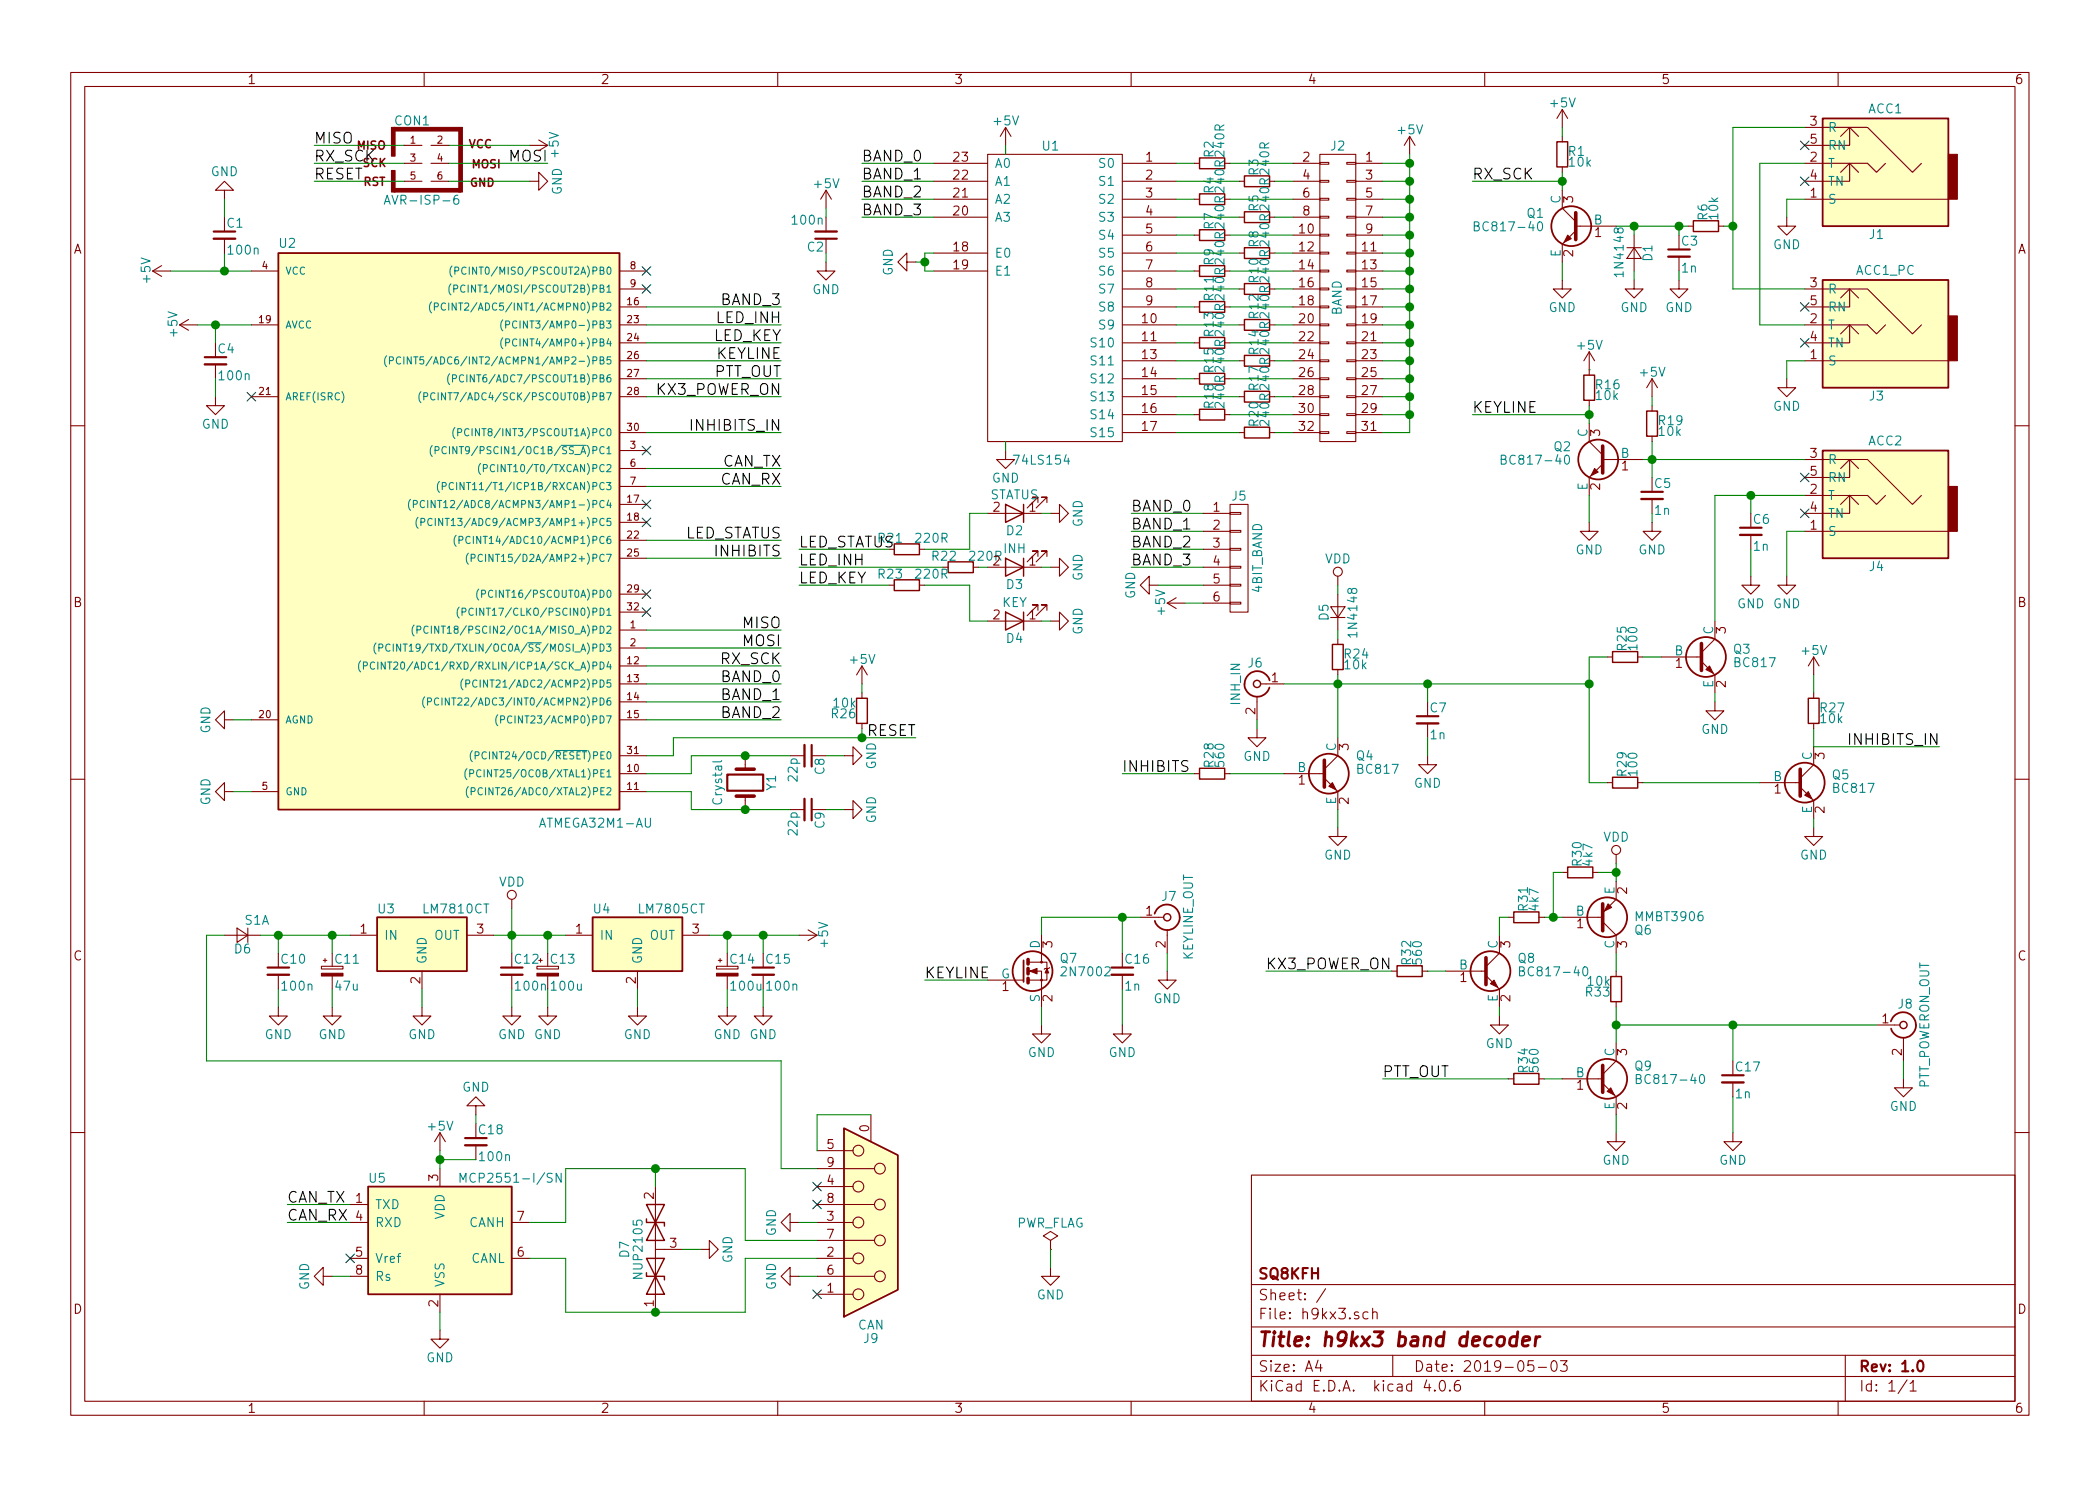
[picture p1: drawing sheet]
<svg xmlns="http://www.w3.org/2000/svg" width="297mm" height="210mm" viewBox="0 0 297 210" stroke-linecap="round" stroke-linejoin="round" font-family="sans-serif">
<defs><g id="words">
<text font-size="2.8" fill="#840000" x="178" y="190.5">Title: h9kx3 band decoder</text>
<g font-size="2.1">
<text x="44.4" y="20.3">MISO</text>
<text x="44.4" y="22.9">RX_SCK</text>
<text x="121.9" y="22.9">BAND_0</text>
<text x="44.4" y="25.4">RESET</text>
<text x="121.9" y="25.4">BAND_1</text>
<text x="121.9" y="27.9">BAND_2</text>
<text x="208.3" y="25.4">RX_SCK</text>
<text x="121.9" y="30.5">BAND_3</text>
<text x="101.4" y="45.7">LED_INH</text>
<text x="102" y="43.2">BAND_3</text>
<text x="100.7" y="48.3">LED_KEY</text>
<text x="100.8" y="53.3">PTT_OUT</text>
<text x="101.3" y="50.8">KEYLINE</text>
<text x="92.8" y="55.9">KX3_POWER_ON</text>
<text x="208.3" y="58.4">KEYLINE</text>
<text x="98.1" y="61">INHIBITS_IN</text>
<text x="101.8" y="68.6">CAN_RX</text>
<text x="102" y="66">CAN_TX</text>
<text x="96.6" y="76.2">LED_STATUS</text>
<text x="113" y="77.5">LED_STATUS</text>
<text x="160" y="72.4">BAND_0</text>
<text x="160" y="74.9">BAND_1</text>
<text x="160" y="77.5">BAND_2</text>
<text x="101.4" y="78.7">INHIBITS</text>
<text x="113" y="80">LED_INH</text>
<text x="113" y="82.5">LED_KEY</text>
<text x="160" y="80">BAND_3</text>
<text x="105.1" y="88.9">MISO</text>
<text x="101.9" y="94">RX_SCK</text>
<text x="105.1" y="91.4">MOSI</text>
<text x="102" y="96.5">BAND_0</text>
<text x="102" y="99.1">BAND_1</text>
<text x="102" y="101.6">BAND_2</text>
<text x="261.9" y="105.4">INHIBITS_IN</text>
<text x="158.7" y="109.2">INHIBITS</text>
<text x="179.1" y="137.2">KX3_POWER_ON</text>
<text x="130.8" y="138.4">KEYLINE</text>
<text x="195.6" y="152.4">PTT_OUT</text>
<text x="40.6" y="170.2">CAN_TX</text>
<text x="40.6" y="172.7">CAN_RX</text>
</g>
<g font-size="2.1" fill="#840000">
<text x="72" y="22.9">MOSI</text>
<text x="178" y="184">Sheet: /</text>
<text x="178" y="181">SQ8KFH</text>
<text x="178" y="186.7">File: h9kx3.sch</text>
<text x="178" y="196.9">KiCad E.D.A. kicad 4.0.6</text>
<text x="178" y="194.1">Size: A4</text>
<text x="200" y="194.1">Date: 2019-05-03</text>
<text x="263" y="194.1">Rev: 1.0</text>
<text x="263" y="196.9">Id: 1/1</text>
</g>
<text font-size="2.1" fill="#008400" x="122.5" y="104.1">RESET</text>
<g font-size="1.8" fill="#840000">
<text x="35" y="11.9">1</text>
<text x="85" y="11.9">2</text>
<text x="135" y="11.9">3</text>
<text x="185" y="11.9">4</text>
<text x="235" y="11.9">5</text>
<text x="285" y="11.9">6</text>
<text x="256.1" y="17.8">3</text>
<text x="134.9" y="22.9">23</text>
<text x="162.1" y="22.9">1</text>
<text x="184.3" y="22.9">2</text>
<text x="193.2" y="22.9">1</text>
<text x="256.1" y="22.9">2</text>
<text x="256.1" y="20.3">5</text>
<text x="134.9" y="27.9">21</text>
<text x="134.9" y="25.4">22</text>
<text x="162.1" y="25.4">2</text>
<text x="162.1" y="27.9">3</text>
<text x="184.3" y="25.4">4</text>
<text x="184.3" y="27.9">6</text>
<text x="193.2" y="25.4">3</text>
<text x="193.2" y="27.9">5</text>
<text x="222.5" y="28.7" transform="rotate(-90 222.5 28.7)">3</text>
<text x="256.1" y="27.9">1</text>
<text x="256.1" y="25.4">4</text>
<text x="10.4" y="35.9">A</text>
<text x="134.9" y="30.5">20</text>
<text x="134.9" y="35.6">18</text>
<text x="162.1" y="30.5">4</text>
<text x="162.1" y="33">5</text>
<text x="162.1" y="35.6">6</text>
<text x="183.8" y="33">10</text>
<text x="183.8" y="35.6">12</text>
<text x="184.3" y="30.5">8</text>
<text x="192.7" y="35.6">11</text>
<text x="193.2" y="30.5">7</text>
<text x="193.2" y="33">9</text>
<text x="225.6" y="33.5">1</text>
<text x="285.4" y="35.9">A</text>
<text x="134.9" y="38.1">19</text>
<text x="162.1" y="38.1">7</text>
<text x="162.1" y="40.6">8</text>
<text x="183.8" y="38.1">14</text>
<text x="183.8" y="40.6">16</text>
<text x="192.7" y="38.1">13</text>
<text x="192.7" y="40.6">15</text>
<text x="222.5" y="36.3" transform="rotate(-90 222.5 36.3)">2</text>
<text x="256.1" y="40.6">3</text>
<text x="161.6" y="45.7">10</text>
<text x="162.1" y="43.2">9</text>
<text x="183.8" y="45.7">20</text>
<text x="183.8" y="43.2">18</text>
<text x="192.7" y="43.2">17</text>
<text x="192.7" y="45.7">19</text>
<text x="256.1" y="45.7">2</text>
<text x="256.1" y="43.2">5</text>
<text x="161.6" y="48.3">11</text>
<text x="161.6" y="50.8">13</text>
<text x="161.6" y="53.3">14</text>
<text x="183.8" y="48.3">22</text>
<text x="183.8" y="50.8">24</text>
<text x="183.8" y="53.3">26</text>
<text x="192.7" y="48.3">21</text>
<text x="192.7" y="50.8">23</text>
<text x="192.7" y="53.3">25</text>
<text x="256.1" y="50.8">1</text>
<text x="256.1" y="48.3">4</text>
<text x="161.6" y="55.9">15</text>
<text x="161.6" y="58.4">16</text>
<text x="183.8" y="58.4">30</text>
<text x="183.8" y="55.9">28</text>
<text x="192.7" y="55.9">27</text>
<text x="192.7" y="58.4">29</text>
<text x="161.6" y="61">17</text>
<text x="183.8" y="61">32</text>
<text x="192.7" y="61">31</text>
<text x="226.3" y="61.7" transform="rotate(-90 226.3 61.7)">3</text>
<text x="256.1" y="64.8">3</text>
<text x="226.3" y="69.3" transform="rotate(-90 226.3 69.3)">2</text>
<text x="229.4" y="66.5">1</text>
<text x="256.1" y="69.8">2</text>
<text x="256.1" y="67.3">5</text>
<text x="140.5" y="72.4">2</text>
<text x="145.6" y="72.4">1</text>
<text x="171.6" y="72.4">1</text>
<text x="171.6" y="74.9">2</text>
<text x="171.6" y="77.5">3</text>
<text x="256.1" y="74.9">1</text>
<text x="256.1" y="72.4">4</text>
<text x="140.5" y="80">2</text>
<text x="145.6" y="80">1</text>
<text x="171.6" y="80">4</text>
<text x="171.6" y="82.5">5</text>
<text x="10.4" y="85.9">B</text>
<text x="140.5" y="87.6">2</text>
<text x="145.6" y="87.6">1</text>
<text x="171.6" y="85.1">6</text>
<text x="244.1" y="89.6" transform="rotate(-90 244.1 89.6)">3</text>
<text x="285.4" y="85.9">B</text>
<text x="237" y="94.5">1</text>
<text x="177.5" y="101.1" transform="rotate(-90 177.5 101.1)">2</text>
<text x="179.9" y="96.5">1</text>
<text x="244.1" y="97.3" transform="rotate(-90 244.1 97.3)">2</text>
<text x="190.8" y="106.1" transform="rotate(-90 190.8 106.1)">3</text>
<text x="258.1" y="107.4" transform="rotate(-90 258.1 107.4)">3</text>
<text x="183.7" y="111">1</text>
<text x="190.8" y="113.8" transform="rotate(-90 190.8 113.8)">2</text>
<text x="251" y="112.3">1</text>
<text x="258.1" y="115" transform="rotate(-90 258.1 115)">2</text>
<text x="162.1" y="129.5">1</text>
<text x="223" y="131.3">1</text>
<text x="230.1" y="126.5" transform="rotate(-90 230.1 126.5)">2</text>
<text x="10.4" y="135.9">C</text>
<text x="51" y="132.1">1</text>
<text x="67.5" y="132.1">3</text>
<text x="81.4" y="132.1">1</text>
<text x="97.9" y="132.1">3</text>
<text x="148.8" y="134.1" transform="rotate(-90 148.8 134.1)">3</text>
<text x="164.8" y="134.1" transform="rotate(-90 164.8 134.1)">2</text>
<text x="213.6" y="134.1" transform="rotate(-90 213.6 134.1)">3</text>
<text x="230.1" y="134.1" transform="rotate(-90 230.1 134.1)">3</text>
<text x="285.4" y="135.9">C</text>
<text x="59.4" y="139.2" transform="rotate(-90 59.4 139.2)">2</text>
<text x="89.9" y="139.2" transform="rotate(-90 89.9 139.2)">2</text>
<text x="141.8" y="140.2">1</text>
<text x="148.8" y="141.7" transform="rotate(-90 148.8 141.7)">2</text>
<text x="206.5" y="138.9">1</text>
<text x="213.6" y="141.7" transform="rotate(-90 213.6 141.7)">2</text>
<text x="230.1" y="149.3" transform="rotate(-90 230.1 149.3)">3</text>
<text x="266.2" y="144.8">1</text>
<text x="269" y="149.3" transform="rotate(-90 269 149.3)">2</text>
<text x="223" y="154.2">1</text>
<text x="122.9" y="160.1" transform="rotate(-90 122.9 160.1)">0</text>
<text x="230.1" y="156.9" transform="rotate(-90 230.1 156.9)">2</text>
<text x="62" y="167.1" transform="rotate(-90 62 167.1)">3</text>
<text x="117" y="167.6">4</text>
<text x="117" y="162.6">5</text>
<text x="117" y="165.1">9</text>
<text x="50.3" y="170.2">1</text>
<text x="50.3" y="172.7">4</text>
<text x="73.2" y="172.7">7</text>
<text x="92.5" y="169.6" transform="rotate(-90 92.5 169.6)">2</text>
<text x="117" y="172.7">3</text>
<text x="117" y="170.2">8</text>
<text x="50.3" y="177.8">5</text>
<text x="73.2" y="177.8">6</text>
<text x="94.8" y="176.5">3</text>
<text x="117" y="177.8">2</text>
<text x="117" y="175.3">7</text>
<text x="10.4" y="185.9">D</text>
<text x="50.3" y="180.3">8</text>
<text x="62" y="184.9" transform="rotate(-90 62 184.9)">2</text>
<text x="92.5" y="184.9" transform="rotate(-90 92.5 184.9)">1</text>
<text x="117" y="182.9">1</text>
<text x="117" y="180.3">6</text>
<text x="285.4" y="185.9">D</text>
<text x="35" y="199.9">1</text>
<text x="85" y="199.9">2</text>
<text x="135" y="199.9">3</text>
<text x="185" y="199.9">4</text>
<text x="235" y="199.9">5</text>
<text x="285" y="199.9">6</text>
</g>
<g font-size="1.8" fill="#008484">
<text x="55.9" y="17.7">CON1</text>
<text x="140.6" y="17.7">+5V</text>
<text x="219.4" y="15.2">+5V</text>
<text x="264.3" y="16">ACC1</text>
<text x="79" y="22.2" transform="rotate(-90 79 22.2)">+5V</text>
<text x="140.7" y="23.7">A0</text>
<text x="147.5" y="21.3">U1</text>
<text x="155.6" y="23.7">S0</text>
<text x="171.7" y="22.2" transform="rotate(-90 171.7 22.2)">R2</text>
<text x="173.2" y="22" transform="rotate(-90 173.2 22)">240R</text>
<text x="188.3" y="21.3">J2</text>
<text x="197.8" y="19">+5V</text>
<text x="221.9" y="22">R1</text>
<text x="222" y="23.6">10k</text>
<text x="258.6" y="23.7">T</text>
<text x="258.6" y="18.7">R</text>
<text x="258.6" y="21.2">RN</text>
<text x="29.8" y="24.9">GND</text>
<text x="55.3" y="29">AVR-ISP-6</text>
<text x="79.5" y="27.6" transform="rotate(-90 79.5 27.6)">GND</text>
<text x="115.2" y="26.6">+5V</text>
<text x="140.7" y="28.8">A2</text>
<text x="140.7" y="26.3">A1</text>
<text x="155.6" y="26.3">S1</text>
<text x="155.6" y="28.8">S2</text>
<text x="171.7" y="27.3" transform="rotate(-90 171.7 27.3)">R4</text>
<text x="173.2" y="27.1" transform="rotate(-90 173.2 27.1)">240R</text>
<text x="178" y="29.8" transform="rotate(-90 178 29.8)">R5</text>
<text x="178" y="24.8" transform="rotate(-90 178 24.8)">R3</text>
<text x="179.5" y="29.6" transform="rotate(-90 179.5 29.6)">240R</text>
<text x="179.5" y="24.5" transform="rotate(-90 179.5 24.5)">240R</text>
<text x="220.7" y="28.8" transform="rotate(-90 220.7 28.8)">C</text>
<text x="258.6" y="28.8">S</text>
<text x="258.6" y="26.3">TN</text>
<text x="32.1" y="32.2">C1</text>
<text x="39.5" y="35">U2</text>
<text x="112.2" y="31.8">100n</text>
<text x="114.2" y="35.6">C2</text>
<text x="140.7" y="31.4">A3</text>
<text x="155.6" y="31.4">S3</text>
<text x="155.6" y="33.9">S4</text>
<text x="171.7" y="32.4" transform="rotate(-90 171.7 32.4)">R7</text>
<text x="173.2" y="32.2" transform="rotate(-90 173.2 32.2)">240R</text>
<text x="178" y="34.9" transform="rotate(-90 178 34.9)">R8</text>
<text x="179.5" y="34.7" transform="rotate(-90 179.5 34.7)">240R</text>
<text x="209.3" y="32.7">BC817-40</text>
<text x="216" y="30.8">Q1</text>
<text x="225.4" y="31.7">B</text>
<text x="237.9" y="34.7">C3</text>
<text x="241.5" y="31.1" transform="rotate(-90 241.5 31.1)">R6</text>
<text x="243" y="31" transform="rotate(-90 243 31)">10k</text>
<text x="250.8" y="35.2">GND</text>
<text x="264.5" y="33.8">J1</text>
<text x="21.3" y="39.9" transform="rotate(-90 21.3 39.9)">+5V</text>
<text x="32.4" y="36">100n</text>
<text x="114.9" y="41.6">GND</text>
<text x="126.3" y="39" transform="rotate(-90 126.3 39)">GND</text>
<text x="140.7" y="36.4">E0</text>
<text x="140.7" y="39">E1</text>
<text x="155.6" y="36.4">S5</text>
<text x="155.6" y="39">S6</text>
<text x="155.6" y="41.5">S7</text>
<text x="171.7" y="37.5" transform="rotate(-90 171.7 37.5)">R9</text>
<text x="173.2" y="37.2" transform="rotate(-90 173.2 37.2)">240R</text>
<text x="178" y="39.9" transform="rotate(-90 178 39.9)">R10</text>
<text x="179.5" y="39.8" transform="rotate(-90 179.5 39.8)">240R</text>
<text x="220.7" y="36.4" transform="rotate(-90 220.7 36.4)">E</text>
<text x="229.6" y="38.8" transform="rotate(-90 229.6 38.8)">1N4148</text>
<text x="233.7" y="36.9" transform="rotate(-90 233.7 36.9)">D1</text>
<text x="237.9" y="38.6">1n</text>
<text x="258.6" y="41.5">R</text>
<text x="262.6" y="38.9">ACC1_PC</text>
<text x="25.1" y="47.5" transform="rotate(-90 25.1 47.5)">+5V</text>
<text x="155.6" y="44.1">S8</text>
<text x="155.6" y="46.6">S9</text>
<text x="171.7" y="47.5" transform="rotate(-90 171.7 47.5)">R13</text>
<text x="171.7" y="42.4" transform="rotate(-90 171.7 42.4)">R11</text>
<text x="173.2" y="47.4" transform="rotate(-90 173.2 47.4)">240R</text>
<text x="173.2" y="42.3" transform="rotate(-90 173.2 42.3)">240R</text>
<text x="178" y="45" transform="rotate(-90 178 45)">R12</text>
<text x="179.5" y="44.9" transform="rotate(-90 179.5 44.9)">240R</text>
<text x="189.8" y="44.7" transform="rotate(-90 189.8 44.7)">BAND</text>
<text x="219" y="44.1">GND</text>
<text x="229.2" y="44.1">GND</text>
<text x="235.5" y="44.1">GND</text>
<text x="258.6" y="46.6">T</text>
<text x="258.6" y="44.1">RN</text>
<text x="30.9" y="50">C4</text>
<text x="31.1" y="53.8">100n</text>
<text x="154.6" y="49.1">S10</text>
<text x="154.6" y="51.7">S11</text>
<text x="171.7" y="52.6" transform="rotate(-90 171.7 52.6)">R15</text>
<text x="173.2" y="52.5" transform="rotate(-90 173.2 52.5)">240R</text>
<text x="178" y="50.1" transform="rotate(-90 178 50.1)">R14</text>
<text x="179.5" y="49.9" transform="rotate(-90 179.5 49.9)">240R</text>
<text x="223.2" y="49.5">+5V</text>
<text x="232.1" y="53.3">+5V</text>
<text x="258.6" y="51.7">S</text>
<text x="258.6" y="49.1">TN</text>
<text x="154.6" y="54.2">S12</text>
<text x="154.6" y="56.8">S13</text>
<text x="154.6" y="59.3">S14</text>
<text x="171.7" y="57.7" transform="rotate(-90 171.7 57.7)">R18</text>
<text x="173.2" y="57.6" transform="rotate(-90 173.2 57.6)">240R</text>
<text x="178" y="55.1" transform="rotate(-90 178 55.1)">R17</text>
<text x="179.5" y="55" transform="rotate(-90 179.5 55)">240R</text>
<text x="225.8" y="55.1">R16</text>
<text x="225.8" y="56.6">10k</text>
<text x="250.8" y="58.1">GND</text>
<text x="264.5" y="56.7">J3</text>
<text x="28.5" y="60.6">GND</text>
<text x="143.7" y="65.7">74LS154</text>
<text x="154.6" y="61.8">S15</text>
<text x="178" y="60.2" transform="rotate(-90 178 60.2)">R20</text>
<text x="179.5" y="60.1" transform="rotate(-90 179.5 60.1)">240R</text>
<text x="213.1" y="65.7">BC817-40</text>
<text x="219.8" y="63.8">Q2</text>
<text x="224.5" y="61.8" transform="rotate(-90 224.5 61.8)">C</text>
<text x="229.2" y="64.8">B</text>
<text x="234.7" y="60.1">R19</text>
<text x="234.7" y="61.7">10k</text>
<text x="258.6" y="65.7">R</text>
<text x="264.3" y="63">ACC2</text>
<text x="140" y="70.6">STATUS</text>
<text x="140.3" y="68.3">GND</text>
<text x="174.3" y="70.8">J5</text>
<text x="224.5" y="69.4" transform="rotate(-90 224.5 69.4)">E</text>
<text x="234.1" y="69">C5</text>
<text x="258.6" y="70.7">T</text>
<text x="258.6" y="68.2">RN</text>
<text x="129.6" y="76.8">220R</text>
<text x="142.4" y="75.7">D2</text>
<text x="153.1" y="74.6" transform="rotate(-90 153.1 74.6)">GND</text>
<text x="234.1" y="72.8">1n</text>
<text x="248" y="74.1">C6</text>
<text x="248.1" y="77.9">1n</text>
<text x="258.6" y="75.8">S</text>
<text x="258.6" y="73.3">TN</text>
<text x="124.3" y="81.9">R23</text>
<text x="129.6" y="81.9">220R</text>
<text x="131.9" y="79.3">R22</text>
<text x="137.3" y="79.3">220R</text>
<text x="142" y="78.3">INH</text>
<text x="142.4" y="83.3">D3</text>
<text x="153.1" y="82.2" transform="rotate(-90 153.1 82.2)">GND</text>
<text x="178.5" y="83.9" transform="rotate(-90 178.5 83.9)">4BIT_BAND</text>
<text x="187.4" y="79.7">VDD</text>
<text x="222.8" y="78.4">GND</text>
<text x="231.7" y="78.4">GND</text>
<text x="264.5" y="80.8">J4</text>
<text x="141.7" y="85.9">KEY</text>
<text x="153.1" y="89.8" transform="rotate(-90 153.1 89.8)">GND</text>
<text x="160.6" y="84.8" transform="rotate(-90 160.6 84.8)">GND</text>
<text x="164.8" y="86.9" transform="rotate(-90 164.8 86.9)">+5V</text>
<text x="187.9" y="87.8" transform="rotate(-90 187.9 87.8)">D5</text>
<text x="192" y="89.8" transform="rotate(-90 192 89.8)">1N4148</text>
<text x="242.3" y="89.8" transform="rotate(-90 242.3 89.8)">C</text>
<text x="245.7" y="86">GND GND</text>
<text x="120.3" y="93.9">+5V</text>
<text x="142.4" y="91">D4</text>
<text x="176.6" y="94.4">J6</text>
<text x="190.2" y="93.2">R24</text>
<text x="190.2" y="94.7">10k</text>
<text x="230.1" y="92" transform="rotate(-90 230.1 92)">R25</text>
<text x="231.6" y="91.8" transform="rotate(-90 231.6 91.8)">100</text>
<text x="236.9" y="92.7">B</text>
<text x="245.2" y="92.5">Q3</text>
<text x="245.5" y="94.4">BC817</text>
<text x="254.9" y="92.7">+5V</text>
<text x="117.7" y="101.6">R26</text>
<text x="118" y="100.1">10k</text>
<text x="175.4" y="99.7" transform="rotate(-90 175.4 99.7)">INH_IN</text>
<text x="202.3" y="100.8">C7</text>
<text x="242.3" y="97.4" transform="rotate(-90 242.3 97.4)">E</text>
<text x="257.5" y="100.8">R27</text>
<text x="29.7" y="103.8" transform="rotate(-90 29.7 103.8)">GND</text>
<text x="175.8" y="107.6">GND</text>
<text x="189" y="106.3" transform="rotate(-90 189 106.3)">C</text>
<text x="191.9" y="107.6">Q4</text>
<text x="202.3" y="104.6">1n</text>
<text x="240.6" y="103.8">GND</text>
<text x="256.3" y="107.6" transform="rotate(-90 256.3 107.6)">C</text>
<text x="257.6" y="102.3">10k</text>
<text x="29.7" y="114" transform="rotate(-90 29.7 114)">GND</text>
<text x="102.1" y="113.7" transform="rotate(-90 102.1 113.7)">Crystal</text>
<text x="109.8" y="111.8" transform="rotate(-90 109.8 111.8)">Y1</text>
<text x="112.8" y="110.5" transform="rotate(-90 112.8 110.5)">22p</text>
<text x="116.6" y="109.5" transform="rotate(-90 116.6 109.5)">C8</text>
<text x="123.9" y="108.9" transform="rotate(-90 123.9 108.9)">GND</text>
<text x="171.7" y="108.5" transform="rotate(-90 171.7 108.5)">R28</text>
<text x="173.2" y="108.4" transform="rotate(-90 173.2 108.4)">560</text>
<text x="183.5" y="109.2">B</text>
<text x="189" y="113.9" transform="rotate(-90 189 113.9)">E</text>
<text x="192.1" y="109.5">BC817</text>
<text x="200" y="111.4">GND</text>
<text x="230.1" y="109.7" transform="rotate(-90 230.1 109.7)">R29</text>
<text x="231.6" y="109.6" transform="rotate(-90 231.6 109.6)">100</text>
<text x="250.8" y="110.5">B</text>
<text x="259.2" y="110.3">Q5</text>
<text x="259.4" y="112.2">BC817</text>
<text x="76.6" y="117.1">ATMEGA32M1-AU</text>
<text x="112.8" y="118.1" transform="rotate(-90 112.8 118.1)">22p</text>
<text x="116.6" y="117.2" transform="rotate(-90 116.6 117.2)">C9</text>
<text x="123.9" y="116.5" transform="rotate(-90 123.9 116.5)">GND</text>
<text x="226.7" y="119.1">VDD</text>
<text x="256.3" y="115.1" transform="rotate(-90 256.3 115.1)">E</text>
<text x="70.5" y="125.4">VDD</text>
<text x="187.3" y="121.6">GND</text>
<text x="223.7" y="122.4" transform="rotate(-90 223.7 122.4)">R30</text>
<text x="225.2" y="122.4" transform="rotate(-90 225.2 122.4)">4k7</text>
<text x="254.6" y="121.6">GND</text>
<text x="34.6" y="130.8">S1A</text>
<text x="53.5" y="129.2">U3</text>
<text x="60" y="129.2">LM7810CT</text>
<text x="84" y="129.2">U4</text>
<text x="90.5" y="129.2">LM7805CT</text>
<text x="164.4" y="127.5">J7</text>
<text x="216.1" y="128.8" transform="rotate(-90 216.1 128.8)">R31</text>
<text x="217.6" y="128.8" transform="rotate(-90 217.6 128.8)">4k7</text>
<text x="222.9" y="129.5">B</text>
<text x="228.3" y="126.6" transform="rotate(-90 228.3 126.6)">E</text>
<text x="231.5" y="130.3">MMBT3906</text>
<text x="33.2" y="134.9">D6</text>
<text x="39.9" y="136.3">C10</text>
<text x="47.5" y="136.3">C11</text>
<text x="54.4" y="133">IN</text>
<text x="60.3" y="136.4" transform="rotate(-90 60.3 136.4)">GND</text>
<text x="61.3" y="133">OUT</text>
<text x="72.9" y="136.3">C12</text>
<text x="78" y="136.3">C13</text>
<text x="84.8" y="133">IN</text>
<text x="90.8" y="136.4" transform="rotate(-90 90.8 136.4)">GND</text>
<text x="91.8" y="133">OUT</text>
<text x="103.4" y="136.3">C14</text>
<text x="108.4" y="136.3">C15</text>
<text x="117.1" y="133.9" transform="rotate(-90 117.1 133.9)">+5V</text>
<text x="147.1" y="134.2" transform="rotate(-90 147.1 134.2)">D</text>
<text x="150" y="136.2">Q7</text>
<text x="159.2" y="136.3">C16</text>
<text x="168.7" y="136" transform="rotate(-90 168.7 136)">KEYLINE_OUT</text>
<text x="199.6" y="136.4" transform="rotate(-90 199.6 136.4)">R32</text>
<text x="201.1" y="136.3" transform="rotate(-90 201.1 136.3)">560</text>
<text x="206.4" y="137.2">B</text>
<text x="211.8" y="134.2" transform="rotate(-90 211.8 134.2)">C</text>
<text x="214.7" y="136.2">Q8</text>
<text x="228.3" y="134.2" transform="rotate(-90 228.3 134.2)">C</text>
<text x="231.2" y="132.2">Q6</text>
<text x="40" y="140.2">100n</text>
<text x="47.5" y="140.2">47u</text>
<text x="73" y="140.2">100n</text>
<text x="78.1" y="140.2">100u</text>
<text x="103.5" y="140.2">100u</text>
<text x="108.6" y="140.2">100n</text>
<text x="141.6" y="138.4">G</text>
<text x="147.1" y="141.8" transform="rotate(-90 147.1 141.8)">S</text>
<text x="150.5" y="138.1">2N7002</text>
<text x="159.2" y="140.2">1n</text>
<text x="163.1" y="141.9">GND</text>
<text x="211.8" y="141.8" transform="rotate(-90 211.8 141.8)">E</text>
<text x="215.7" y="138.1">BC817-40</text>
<text x="224.4" y="141">R33</text>
<text x="224.6" y="139.5">10k</text>
<text x="268.5" y="142.7">J8</text>
<text x="37.4" y="147">GND</text>
<text x="45" y="147">GND</text>
<text x="57.7" y="147">GND</text>
<text x="70.4" y="147">GND GND</text>
<text x="88.2" y="147">GND</text>
<text x="100.9" y="147">GND GND</text>
<text x="145.4" y="149.5">GND</text>
<text x="156.8" y="149.5">GND</text>
<text x="210.1" y="148.3">GND</text>
<text x="228.3" y="149.5" transform="rotate(-90 228.3 149.5)">C</text>
<text x="65.4" y="154.5">GND</text>
<text x="216.1" y="151.7" transform="rotate(-90 216.1 151.7)">R34</text>
<text x="217.6" y="151.5" transform="rotate(-90 217.6 151.5)">560</text>
<text x="222.9" y="152.4">B</text>
<text x="231.2" y="151.5">Q9</text>
<text x="232.2" y="153.4">BC817-40</text>
<text x="245.5" y="155.4">1n</text>
<text x="245.6" y="151.6">C17</text>
<text x="272.9" y="154.2" transform="rotate(-90 272.9 154.2)">PTT_POWERON_OUT</text>
<text x="60.6" y="160">+5V</text>
<text x="67.8" y="160.5">C18</text>
<text x="228.3" y="157" transform="rotate(-90 228.3 157)">E</text>
<text x="267.3" y="157.2">GND</text>
<text x="52.2" y="167.3">U5</text>
<text x="66.3" y="167.3">MCP2551-I/SN</text>
<text x="67.9" y="164.3">100n</text>
<text x="226.6" y="164.8">GND</text>
<text x="243.2" y="164.8">GND</text>
<text x="53.1" y="171.1">TXD</text>
<text x="53.1" y="173.6">RXD</text>
<text x="62.9" y="172.6" transform="rotate(-90 62.9 172.6)">VDD</text>
<text x="66.3" y="173.6">CANH</text>
<text x="143.6" y="173.7">PWR_FLAG</text>
<text x="53.1" y="178.7">Vref</text>
<text x="66.5" y="178.7">CANL</text>
<text x="89" y="177.9" transform="rotate(-90 89 177.9)">D7</text>
<text x="103.6" y="178.7" transform="rotate(-90 103.6 178.7)">GND</text>
<text x="109.8" y="174.9" transform="rotate(-90 109.8 174.9)">GND</text>
<text x="43.7" y="182.5" transform="rotate(-90 43.7 182.5)">GND</text>
<text x="53.1" y="181.2">Rs</text>
<text x="62.9" y="182.1" transform="rotate(-90 62.9 182.1)">VSS</text>
<text x="90.9" y="180.6" transform="rotate(-90 90.9 180.6)">NUP2105</text>
<text x="109.8" y="182.5" transform="rotate(-90 109.8 182.5)">GND</text>
<text x="146.6" y="183.8">GND</text>
<text x="121.3" y="188.1">CAN</text>
<text x="122.2" y="190">J9</text>
<text x="60.3" y="192.7">GND</text>
</g>
<text font-size="1.8" x="124.3" y="76.8">R21</text>
<g font-size="1.6" fill="#840000">
<text x="50.5" y="21.2">MISO</text>
<text x="66.3" y="20.9">VCC</text>
<text x="66.7" y="23.8">MOSI</text>
<text x="51.4" y="26.3">RST</text>
<text x="66.4" y="26.4">GND</text>
</g>
<text font-size="1.6" x="51.3" y="23.6">SCK</text>
<g font-size="1.4" fill="#840000">
<text x="58" y="20.3">1</text>
<text x="58" y="22.9">3</text>
<text x="61.8" y="20.3">2</text>
<text x="61.8" y="22.9">4</text>
<text x="58" y="25.4">5</text>
<text x="61.8" y="25.4">6</text>
<text x="37.1" y="38.1">4</text>
<text x="89.2" y="38.1">8</text>
<text x="89.2" y="40.6">9</text>
<text x="36.7" y="45.7">19</text>
<text x="88.7" y="45.7">23</text>
<text x="88.7" y="43.2">16</text>
<text x="88.7" y="48.3">24</text>
<text x="88.7" y="50.8">26</text>
<text x="88.7" y="53.3">27</text>
<text x="36.7" y="55.9">21</text>
<text x="88.7" y="55.9">28</text>
<text x="88.7" y="61">30</text>
<text x="89.2" y="63.5">3</text>
<text x="88.7" y="71.1">17</text>
<text x="89.2" y="66">6</text>
<text x="89.2" y="68.6">7</text>
<text x="88.7" y="76.2">22</text>
<text x="88.7" y="73.7">18</text>
<text x="88.7" y="78.7">25</text>
<text x="88.7" y="83.8">29</text>
<text x="88.7" y="86.4">32</text>
<text x="89.2" y="88.9">1</text>
<text x="88.7" y="94">12</text>
<text x="89.2" y="91.4">2</text>
<text x="36.7" y="101.6">20</text>
<text x="88.7" y="96.5">13</text>
<text x="88.7" y="99.1">14</text>
<text x="88.7" y="101.6">15</text>
<text x="88.7" y="106.7">31</text>
<text x="37.1" y="111.8">5</text>
<text x="88.7" y="109.2">10</text>
<text x="88.7" y="111.8">11</text>
</g>
<g font-size="1.4" fill="#008484">
<text x="40.4" y="38.9">VCC</text>
<text x="65.8" y="38.9">(PCINT0/MISO/PSCOUT2A)PB0</text>
<text x="65.8" y="41.4">(PCINT1/MOSI/PSCOUT2B)PB1</text>
<text x="40.4" y="46.5">AVCC</text>
<text x="63.8" y="43.9">(PCINT2/ADC5/INT1/ACMPN0)PB2</text>
<text x="73.1" y="46.5">(PCINT3/AMP0-)PB3</text>
<text x="59" y="51.6">(PCINT5/ADC6/INT2/ACMPN1/AMP2-)PB5</text>
<text x="72.7" y="49">(PCINT4/AMP0+)PB4</text>
<text x="40.4" y="56.6">AREF(ISRC)</text>
<text x="62.2" y="56.6">(PCINT7/ADC4/SCK/PSCOUT0B)PB7</text>
<text x="65.5" y="54.1">(PCINT6/ADC7/PSCOUT1B)PB6</text>
<text x="64" y="64.3">(PCINT9/PSCIN1/OC1B/SS_A)PC1</text>
<text x="66.3" y="61.7">(PCINT8/INT3/PSCOUT1A)PC0</text>
<text x="61.7" y="71.9">(PCINT12/ADC8/ACMPN3/AMP1-)PC4</text>
<text x="65.1" y="69.3">(PCINT11/T1/ICP1B/RXCAN)PC3</text>
<text x="69.8" y="66.8">(PCINT10/T0/TXCAN)PC2</text>
<text x="62.4" y="74.4">(PCINT13/ADC9/ACMP3/AMP1+)PC5</text>
<text x="66.7" y="77">(PCINT14/ADC10/ACMP1)PC6</text>
<text x="68.7" y="79.5">(PCINT15/D2A/AMP2+)PC7</text>
<text x="61.4" y="89.7">(PCINT18/PSCIN2/OC1A/MISO_A)PD2</text>
<text x="67.2" y="87.1">(PCINT17/CLKO/PSCIN0)PD1</text>
<text x="69" y="84.6">(PCINT16/PSCOUT0A)PD0</text>
<text x="55.1" y="94.7">(PCINT20/ADC1/RXD/RXLIN/ICP1A/SCK_A)PD4</text>
<text x="57" y="92.2">(PCINT19/TXD/TXLIN/OC0A/SS/MOSI_A)PD3</text>
<text x="63" y="99.8">(PCINT22/ADC3/INT0/ACMPN2)PD6</text>
<text x="67.5" y="97.3">(PCINT21/ADC2/ACMP2)PD5</text>
<text x="40.4" y="102.4">AGND</text>
<text x="68.5" y="107.4">(PCINT24/OCD/RESET)PE0</text>
<text x="71.8" y="102.4">(PCINT23/ACMP0)PD7</text>
<text x="40.4" y="112.5">GND</text>
<text x="68" y="110">(PCINT25/OC0B/XTAL1)PE1</text>
<text x="68" y="112.5">(PCINT26/ADC0/XTAL2)PE2</text>
</g>
</g></defs>
<g fill="none" stroke="#840000" stroke-width=".15">
<path d="M10 10.3h277v189.9h-277zM12 12.2h273v186.1h-273zM60 10.3v1.9M76.2 19.8l1.3 .8M110 10.3v1.9M142.2 18l-.7 1.3M142.2 18v2.6M142.2 18l.8 1.3M160 10.3v1.9M199.4 19.3l-.8 1.3M199.4 19.3v2.5M199.4 19.3l.8 1.3"/>
<path d="M210 10.3v1.9M221 15.5v2.5M221 19.3v.8M221 15.5l-.8 1.3M221 15.5l.7 1.3M255.3 18h8.9l6.3 6.4 1.3-1.3M260 10.3v1.9M260.3 19.3l1.3-1.3 1.3 1.3M261.6 18v2.6h-6.3M21.6 38.3l1.3 .8M21.6 38.3h2.5M22.9 37.6l-1.3 .7"/>
<path d="M31.7 26.9h1.3l-1.3-1.3-1.2 1.3h1.2v1.3M31.7 33.8v2M35.6 38.3h3.8M57.1 20.6h2.6M57.1 23.1h2.6M57.1 25.6h2.6M61 20.6h2.5M61 23.1h2.5M61 25.6h2.5M74.9 25.6h1.3v-1.2l1.3 1.2-1.3 1.3v-1.3M87.6 38.3h3.8M116.8 37.1v1.2h1.3l-1.3 1.3-1.2-1.3h1.2"/>
<path d="M116.8 26.9v2.6M116.8 30.7v2.1M116.8 26.9l-.7 1.3M116.8 26.9l.8 1.3M128.3 37.1v-1.3l-1.3 1.3 1.3 1.2v-1.2h1.2M132.1 23.1h7.6M132.1 25.6h7.6M132.1 38.3h7.6M132.1 28.2h7.6M132.1 30.7h7.6M132.1 35.8h7.6M139.7 21.8h19v40.7h-19z"/>
<path d="M158.7 23.1h7.7M158.7 25.6h7.7M158.7 38.3h7.7M158.7 28.2h7.7M158.7 30.7h7.7M158.7 33.3h7.7M158.7 35.8h7.7M168.9 23.1h.8M168.9 38.3h.8M168.9 28.2h.8M168.9 33.3h.8M173.2 23.1h.8"/>
<path d="M173.2 38.3h.8M173.2 28.2h.8M173.2 33.3h.8M175.3 25.6h.7M175.3 30.7h.7M175.3 35.8h.7M179.6 25.6h.7M179.6 30.7h.7M179.6 35.8h.7M182.9 23.1h3.8M182.9 25.6h3.8M182.9 38.3h3.8"/>
<path d="M182.9 28.2h3.8M182.9 30.7h3.8M182.9 33.3h3.8M182.9 35.8h3.8M186.7 21.8h5.1v40.7h-5.1zM186.7 38.2h1.3v.3h-1.3zM186.7 35.7h1.3v.2h-1.3zM186.7 33.1h1.3v.3h-1.3zM186.7 30.6h1.3v.3h-1.3zM186.7 28.1h1.3v.2h-1.3zM186.7 25.5h1.3v.3h-1.3zM186.7 23h1.3v.2h-1.3z"/>
<path d="M190.5 38.2h1.3v.3h-1.3zM190.5 35.7h1.3v.2h-1.3zM190.5 33.1h1.3v.3h-1.3zM190.5 30.6h1.3v.3h-1.3zM190.5 28.1h1.3v.2h-1.3zM190.5 25.5h1.3v.3h-1.3zM190.5 23h1.3v.2h-1.3zM191.8 23.1h3.8M191.8 25.6h3.8M191.8 38.3h3.8M191.8 28.2h3.8M191.8 30.7h3.8"/>
<path d="M191.8 33.3h3.8M191.8 35.8h3.8M221 39.6v1.3h1.2l-1.2 1.3-1.3-1.3h1.3M221 23.6v.8M221 26.9v2.6l1.9 1.9M222.9 32.6l-1.9 1.9v2.6M222.9 32h5.7M230.1 35h2.1M231.1 35l1.1 1.6h-2.1zM231.1 39.6v1.3h1.3l-1.3 1.3-1.2-1.3h1.2M231.1 33.3v5M237.5 39.6v1.3h1.3l-1.3 1.3-1.3-1.3h1.3"/>
<path d="M237.5 36.3v2M238.8 32h.7M243.1 32h.7M252.7 30.7v1.3h1.3l-1.3 1.3-1.2-1.3h1.2M255.3 23.1h8.9l1.2 1.3 1.3-1.3M255.3 28.2h20.3M260.3 24.4l1.3-1.3 1.3 1.3M261.6 23.1v2.5h-6.3M25.4 46l1.3 .7M25.4 46h2.5M26.7 45.2l-1.3 .8M30.5 56.1v1.3h1.2l-1.2 1.3-1.3-1.3h1.3"/>
<path d="M30.5 51.6v2M35.6 46h3.8M35.6 56.1h3.8M87.6 46h3.8M87.6 51h3.8M87.6 40.9h3.8M87.6 48.5h3.8M87.6 43.4h3.8M87.6 56.1h3.8M87.6 53.6h3.8M158.7 46h7.7M158.7 51h7.7"/>
<path d="M158.7 40.9h7.7M158.7 48.5h7.7M158.7 43.4h7.7M158.7 56.1h7.7M158.7 53.6h7.7M158.7 58.7h7.7M168.9 48.5h.8M168.9 43.4h.8M168.9 53.6h.8M168.9 58.7h.8M173.2 48.5h.8M173.2 43.4h.8"/>
<path d="M173.2 53.6h.8M173.2 58.7h.8M175.3 46h.7M175.3 51h.7M175.3 40.9h.7M175.3 56.1h.7M179.6 46h.7M179.6 51h.7M179.6 40.9h.7M179.6 56.1h.7M182.9 46h3.8M182.9 51h3.8"/>
<path d="M182.9 40.9h3.8M182.9 48.5h3.8M182.9 43.4h3.8M182.9 56.1h3.8M182.9 53.6h3.8M182.9 58.7h3.8M186.7 58.5h1.3v.3h-1.3zM186.7 56h1.3v.3h-1.3zM186.7 53.5h1.3v.2h-1.3zM186.7 50.9h1.3v.3h-1.3zM186.7 48.4h1.3v.2h-1.3zM186.7 45.8h1.3v.3h-1.3z"/>
<path d="M186.7 43.3h1.3v.3h-1.3zM186.7 40.8h1.3v.2h-1.3zM190.5 58.5h1.3v.3h-1.3zM190.5 56h1.3v.3h-1.3zM190.5 53.5h1.3v.2h-1.3zM190.5 50.9h1.3v.3h-1.3zM190.5 48.4h1.3v.2h-1.3zM190.5 45.8h1.3v.3h-1.3zM190.5 43.3h1.3v.3h-1.3zM190.5 40.8h1.3v.2h-1.3zM191.8 46h3.8M191.8 51h3.8"/>
<path d="M191.8 40.9h3.8M191.8 48.5h3.8M191.8 43.4h3.8M191.8 56.1h3.8M191.8 53.6h3.8M191.8 58.7h3.8M224.8 59.9v2.6l1.9 1.9M224.8 49.8v3.3M224.8 56.6v.8M224.8 49.8l-.8 1.2M224.8 49.8l.8 1.2M233.7 53.6v2.5"/>
<path d="M233.7 57.4v.8M233.7 53.6l-.8 1.3M233.7 53.6l.7 1.3M252.7 53.6v1.3h1.3l-1.3 1.2-1.2-1.2h1.2M255.3 40.9h8.9l6.3 6.3 1.3-1.2M255.3 46h8.9l1.2 1.2 1.3-1.2M255.3 51h20.3M260.3 42.2l1.3-1.3 1.3 1.3M260.3 47.2l1.3-1.2 1.3 1.2M261.6 40.9v2.5h-6.3M261.6 46v2.5h-6.3M10 60.2h2"/>
<path d="M87.6 63.7h3.8M87.6 66.3h3.8M87.6 68.8h3.8M87.6 61.2h3.8M87.6 76.4h3.8M87.6 79h3.8M87.6 71.4h3.8M87.6 73.9h3.8M130 77.7h.8M139.7 72.6h7.6M142.2 63.7v1.3h1.3l-1.3 1.3-1.2-1.3h1.2M146.8 71.1v-.7h-.8h.8l-1.5 1.5"/>
<path d="M146.8 78.7v-.7h-.8h.8l-1.5 1.5M148.1 71.1v-.7h-.8h.8l-1.5 1.5M148.1 78.7v-.7h-.8h.8l-1.5 1.5M148.6 72.6h1.3v-1.2l1.2 1.2-1.2 1.3v-1.3M158.7 61.2h7.7M170.2 77.7h3.8M170.2 75.2h3.8M170.2 72.6h3.8M174 77.6h1.5v.2h-1.5zM174 75.1h1.5v.2h-1.5zM174 72.5h1.5v.3h-1.5zM174 71.4h2.5v15.2h-2.5z"/>
<path d="M175.3 61.2h.7M179.6 61.2h.7M182.9 61.2h3.8M186.7 61.1h1.3v.2h-1.3zM190.5 61.1h1.3v.2h-1.3zM191.8 61.2h3.8M224.8 73.9v1.3h1.3l-1.3 1.2-1.3-1.2h1.3M226.7 65.7l-1.9 1.9v2.5M226.7 65h5.7M233.7 73.9v1.3h1.2l-1.2 1.2-1.3-1.2h1.3M233.7 61.7v.8M233.7 70.6v2"/>
<path d="M247.6 75.7v2M255.3 65h8.9l6.3 6.4 1.3-1.3M255.3 70.1h8.9l1.2 1.3 1.3-1.3M255.3 75.2h20.3M260.3 66.3l1.3-1.3 1.3 1.3M260.3 71.4l1.3-1.3 1.3 1.3M261.6 65v2.6h-6.3M261.6 70.1v2.5h-6.3M285 60.2h2M87.6 96.8h3.8M87.6 89.1h3.8M87.6 91.7h3.8"/>
<path d="M87.6 94.2h3.8M87.6 86.6h3.8M87.6 99.3h3.8M87.6 84.1h3.8M121.9 94.2v2.6M121.9 98v.8M121.9 94.2l-.7 1.3M121.9 94.2l.8 1.3M125.7 82.8h.8M130 82.8h.8M137.7 80.3h.7M139.7 80.3h7.6"/>
<path d="M139.7 87.9h7.6M146.8 86.4v-.8h-.8h.8l-1.5 1.5M148.1 86.4v-.8h-.8h.8l-1.5 1.5M148.6 80.3h1.3v-1.3l1.2 1.3-1.2 1.2v-1.2M148.6 87.9h1.3v-1.3l1.2 1.3-1.2 1.2v-1.2M162.6 82.8v-1.3l-1.3 1.3 1.3 1.3v-1.3h1.2M165.1 85.3h2.5M165.1 85.3l1.3 .8M166.4 84.6l-1.3 .7M170.2 80.3h3.8M170.2 82.8h3.8M170.2 85.3h3.8"/>
<path d="M174 85.2h1.5v.3h-1.5zM174 82.7h1.5v.2h-1.5zM174 80.1h1.5v.3h-1.5zM177.8 98.5v3.3M178.3 96.8h3.3M188.2 85.8h2l-1 1.6zM188.2 87.4h2M189.2 81.5v1.3M189.2 84.1v5M189.2 90.4v.8M189.2 94.7v.8M227.3 93h.8"/>
<path d="M231.6 93h.8M234.9 93h5.8M240.7 93.6l1.9 1.9v2.5M242.6 99.3v1.3h1.2l-1.2 1.2-1.3-1.2h1.3M242.6 87.9v2.5l-1.9 1.9M247.6 81.5v1.3h1.3l-1.3 1.3-1.2-1.3h1.2M252.7 81.5v1.3h1.3l-1.3 1.3-1.2-1.3h1.2M256.5 93v2.5M256.5 98v.8M256.5 93l-.7 1.2M256.5 93l.8 1.2M10 110.3h2"/>
<path d="M31.7 101.8v-1.2l-1.2 1.2 1.2 1.3v-1.3h1.3M31.7 112v-1.3l-1.2 1.3 1.2 1.3v-1.3h1.3M35.6 112h3.8M35.6 101.8h3.8M87.6 106.9h3.8M87.6 112h3.8M87.6 109.5h3.8M87.6 101.8h3.8M105.4 106.9v1.9M105.4 112.6v1.9M111.8 106.9h2M111.8 114.5h2"/>
<path d="M119.4 106.9h1.2v-1.2l1.3 1.2-1.3 1.3v-1.3M119.4 114.5h1.2v-1.2l1.3 1.2-1.3 1.3v-1.3M168.9 109.5h.8M173.2 109.5h.8M177.8 103.1v1.3h1.3l-1.3 1.3-1.3-1.3h1.3M181.6 109.5h5.7M187.3 110.1l1.9 1.9v2.5M189.2 117.1v1.3h1.3l-1.3 1.2-1.2-1.2h1.2M189.2 104.4v2.5l-1.9 1.9M201.9 106.9v1.3h1.3l-1.3 1.3-1.2-1.3h1.2M201.9 102.4v2M227.3 110.7h.8"/>
<path d="M231.6 110.7h.8M248.9 110.7h5.7M254.6 111.4l1.9 1.9v2.5M256.5 117.1v1.3h1.3l-1.3 1.2-1.2-1.2h1.2M256.5 105.7v2.5l-1.9 1.9M256.5 102.4v.7M285 110.3h2M31.7 132.3h5.1M33.5 131.3l1.6 1-1.6 1zM35.1 131.3v2M39.4 137.9v2M45.5 136.7h3v.4h-3z"/>
<path d="M45.7 135.9h.5M46 135.6v.5M47 138.1v1.8M49.5 132.3h3.8M59.7 137.4v2.5M66 132.3h3.8M72.4 127.2v1.3M72.4 137.9v2M75.9 136.7h3.1v.4h-3.1zM76.2 135.9h.5M77.5 138.1v1.8M80 132.3h3.8"/>
<path d="M90.2 137.4v2.5M96.5 132.3h3.8M101.3 136.7h3.1v.4h-3.1zM101.6 135.9h.5M101.9 135.6v.5M102.9 138.1v1.8M107.9 137.9v2M113 132.3h2.6M114.3 131.6l1.3 .7M115.6 132.3l-1.3 .8M139.7 138.7h5.1M145.5 138.7h1.8v3.8"/>
<path d="M147.3 132.3v3.8h-1.8M147.3 136.1h.8v2.6h-.8v-1.3h-1.8M148.5 136.9l-.2 .1h-.5l-.1 .2M158.7 137.9v2M161.3 129.8h3.3M165.1 137.4v1.3h1.3l-1.3 1.2-1.3-1.2h1.3M165.1 131.6v3.3M196.8 137.4h.8M201.2 137.4h.7M204.5 137.4h5.7M210.2 138l1.9 1.9v2.6M212.1 132.3v2.6l-1.9 1.9"/>
<path d="M213.4 129.8h.7M217.7 129.8h.7M221 129.8h5.7M221 123.4h.7M225.3 123.4h.8M226.7 130.4l1.9 1.9v2.6M228.6 120.9v1.3M228.6 124.7v2.5l-1.9 2M228.6 137.4v.8M39.4 142.5v1.3h1.2l-1.2 1.2-1.3-1.2h1.3M47 142.5v1.3h1.3l-1.3 1.2-1.3-1.2h1.3M59.7 142.5v1.3h1.3l-1.3 1.2-1.3-1.2h1.3"/>
<path d="M67.3 156.5h1.3l-1.3-1.3-1.3 1.3h1.3v1.2M72.4 142.5v1.3h1.3l-1.3 1.2-1.3-1.2h1.3M77.5 142.5v1.3h1.2l-1.2 1.2-1.3-1.2h1.3M90.2 142.5v1.3h1.2l-1.2 1.2-1.3-1.2h1.3M102.9 142.5v1.3h1.2l-1.2 1.2-1.3-1.2h1.3M107.9 142.5v1.3h1.3l-1.3 1.2-1.2-1.2h1.2M123.2 157.7v3.8M147.3 145v1.3h1.3l-1.3 1.3-1.3-1.3h1.3M158.7 145v1.3h1.3l-1.3 1.3-1.2-1.3h1.2M212.1 143.8v1.2h1.3l-1.3 1.3-1.3-1.3h1.3M213.4 152.6h.7M217.7 152.6h.7"/>
<path d="M221 152.6h5.7M226.7 153.3l1.9 1.9v2.5M228.6 147.6v2.5l-1.9 1.9M228.6 141.7v.8M245.1 153.2v2M265.4 145h3.3M269.2 152.6v1.3h1.3l-1.3 1.3-1.2-1.3h1.2M269.2 146.8v3.3M10 160.2h2M49.5 170.4h2.6M49.5 173h2.6M49.5 178h2.6"/>
<path d="M62.2 160.3v2.5M62.2 165.3v2.6M62.2 160.3l-.7 1.2M62.2 160.3l.8 1.2M67.3 162v2.1M72.4 173h2.5M72.4 178h2.5M92.7 176.8h3.8M92.7 167.9v17.8M99.1 176.8h1.2v-1.3l1.3 1.3-1.3 1.2v-1.2M111.8 173v-1.3l-1.3 1.3 1.3 1.2v-1.2h1.2M115.6 170.4h8.1"/>
<path d="M115.6 173h5M115.6 178h5M115.6 162.8h5M115.6 165.3h8.1M115.6 167.9h5M115.6 175.5h8.1M148.6 176.8h.1M148.6 175.5l1-.6-1-.7-1 .7 1 .6v1.3M148.6 179.3v1.3h1.3l-1.3 1.3-1.3-1.3h1.3M177 166.3h108v32h-108zM228.6 160.3v1.2h1.3l-1.3 1.3-1.3-1.3h1.3M245.1 160.3v1.2h1.3l-1.3 1.3-1.3-1.3h1.3"/>
<path d="M285 160.2h2M45.7 180.6v-1.3l-1.3 1.3 1.3 1.3v-1.3h1.3M49.5 180.6h2.6M60 198.3v1.9M62.2 188.2v1.3h1.3l-1.3 1.2-1.2-1.2h1.2M62.2 183.1v2.6M110 198.3v1.9M111.8 180.6v-1.3l-1.3 1.3 1.3 1.3v-1.3h1.2M115.6 180.6h8.1M115.6 183.1h5M160 198.3v1.9M177 194.8h108"/>
<path d="M177 191.8h108M177 187.8h108M177 181.8h108M186.4 192.5l-.3 1h.9M186.8 193v1M187.5 182.3l-1.3 2M193.5 185.7l-.4-.1-.3 .3 .1 .6 .2 .1 .4-.1M194.2 185.7a.38 .38 0 0 1 .6 .1v.8M194.2 185.1v1.5M197 191.8v3M201.8 195.2l-.4 1.1h1M202.9 196.7h.1l-.1 .1v-.1v.1"/>
<path d="M203.8 195.4a.34 .34 0 0 1 .6 .2 .77 .77 0 0 1-.5 1.2 .97 .97 0 0 1-.1-1.4zM205.1 196.7h.1l-.1 .1-.1-.1h.1v.1M206.4 195.3a.59 .59 0 0 0-.7 .7l.1 .7 .2 .1h.3l.2-.1 .1-.5-.2-.2-.4-.1-.3 .3M210 198.3v1.9M216.9 192.5h-.7l-.1 .7a.62 .62 0 0 1 .7 0l.2 .2-.1 .5-.2 .1h-.4l-.2-.1M217.6 193.5h1.1M219.5 192.7a.35 .35 0 0 1 .4-.2 .35 .35 0 0 1 .3 .3 .77 .77 0 0 1-.5 1.2 .9 .9 0 0 1-.2-1.3zM220.7 192.5h1l-.5 .6 .4 .1 .1 .2-.1 .5-.2 .1h-.4l-.3-.1M260 198.3v1.9M261 191.8v6.5M269.7 195.2l-1.2 2M270.2 195.8l.4-.5v1.5"/>
<path d="M270.2 196.8h.8"/>
<circle cx="189.2" cy="80.9" r=".63"/>
<circle cx="72.4" cy="126.6" r=".63"/>
<circle cx="147.3" cy="136.1" r=".13"/>
<circle cx="147.3" cy="138.7" r=".13"/>
<circle cx="228.6" cy="120.3" r=".63"/>
<circle cx="121.4" cy="162.8" r=".76"/>
<circle cx="121.4" cy="167.9" r=".76"/>
<circle cx="121.4" cy="178" r=".76"/>
<circle cx="121.4" cy="173" r=".76"/>
<circle cx="124.5" cy="165.3" r=".76"/>
<circle cx="124.5" cy="175.5" r=".76"/>
<circle cx="124.5" cy="170.4" r=".76"/>
<circle cx="121.4" cy="183.1" r=".76"/>
<circle cx="124.5" cy="180.6" r=".76"/>
</g>
<g fill="none" stroke="#840000" stroke-width=".3">
<path d="M30.2 32.8h3.1M115.3 33.8h3.1M236 35.3h3M29 50.5h3M232.2 69.6h3M246.1 74.7h3.1M102.9 109.6h5v2.3h-5zM114.8 105.4v3.1M114.8 113v3.1M200.4 101.3h3.1M37.8 136.9h3.1M70.9 136.9h3"/>
<path d="M106.4 136.9h3.1M157.2 136.9h3.1M243.6 152.1h3M65.8 161h3M271.3 192.7a.35 .35 0 0 1 .4-.2 .35 .35 0 0 1 .3 .3 .77 .77 0 0 1-.4 1.2 .9 .9 0 0 1-.3-1.3z"/>
</g>
<path d="M214.6 189.2a.7 .7 0 0 0-1 .3l-.1 .6 .1 .2 .3 .1 .6-.1M214.7 188.4l-.2 2M215.4 189.8l1-.2-.1-.4-.6-.1-.3 .3-.1 .8 .1 .1 .2 .1 .6-.1M217.3 189.1l-.2 1.3M217.8 189.1a.54 .54 0 0 0-.6 .4" fill="none" stroke="#840000" stroke-width=".41"/>
<g fill="#ffffc2" stroke="#ffffc2" stroke-width=".14">
<path d="M52.1 167.9h20.3v15.2h-20.3z"/>
<path d="M119.4 159.6l7.6 3.8v19.1l-7.6 3.8z"/>
<path d="M83.8 129.8h12.7v7.6h-12.7z"/>
<path d="M257.8 16.8h17.8v15.2h-17.8z"/>
<path d="M257.8 39.6h17.8v15.3h-17.8z"/>
<path d="M257.8 63.7h17.8v15.3h-17.8z"/>
<path d="M39.4 35.8h48.2v78.7h-48.2z"/>
<path d="M53.3 129.8h12.7v7.6h-12.7z"/>
</g>
<g fill="none" stroke="#840000" stroke-width=".25">
<path d="M257.8 16.8h17.8v15.2h-17.8zM39.4 35.8h48.2v78.7h-48.2zM257.8 39.6h17.8v15.3h-17.8zM257.8 63.7h17.8v15.3h-17.8zM179.6 96.3a1.8 1.8 0 0 0-2.8-1.1 1.8 1.8 0 0 0 0 3 1.8 1.8 0 0 0 2.8-.9M53.3 129.8h12.7v7.6h-12.7zM83.8 129.8h12.7v7.6h-12.7zM144.8 135.9v3M163.3 129.3a1.8 1.8 0 0 1 2-1.3 1.8 1.8 0 0 1 1.6 1.8M166.9 129.8a1.8 1.8 0 0 1-1.6 1.8 1.8 1.8 0 0 1-2-1.3M119.4 159.6l7.6 3.8v19.1l-7.6 3.8zM267.5 144.5a1.8 1.8 0 0 1 1.9-1.3 1.8 1.8 0 0 1 1.6 1.8"/>
<path d="M271 145a1.8 1.8 0 0 1-1.5 1.8 1.8 1.8 0 0 1-2-1.3M52.1 167.9h20.3v15.2h-20.3z"/>
<circle cx="222.2" cy="32" r="2.82"/>
<circle cx="226.1" cy="65" r="2.82"/>
<circle cx="241.3" cy="93" r="2.82"/>
<circle cx="188" cy="109.5" r="2.82"/>
<circle cx="255.3" cy="110.7" r="2.82"/>
<circle cx="146" cy="137.4" r="2.82"/>
<circle cx="210.8" cy="137.4" r="2.82"/>
<circle cx="227.3" cy="129.8" r="2.82"/>
<circle cx="227.3" cy="152.6" r="2.82"/>
</g>
<g fill="none" stroke="#008484" stroke-width=".15">
<path d="M54.4 28.9l.4-1.3 .4 1.3M54.5 28.5h.6M63.9 37.6a1.2 1.2 0 0 0 0 1.6M64.3 38.3h.5l.1-.2-.1-.3h-.5v1M64.8 27.6a.47 .47 0 0 0-.6 .6v.4l.1 .2 .4 .1 .1-.1 .1-.5-.1-.1-.4-.1-.2 .2M65.9 37.9a.4 .4 0 0 0-.5 0 .4 .4 0 0 0-.1 .5 .37 .37 0 0 0 .2 .4 .37 .37 0 0 0 .4-.1M208.5 32h.5l.1-.1 .1-.3-.1-.2h-.6v1.3h.5l.2-.3a.33 .33 0 0 0-.2-.4M217.6 31.5l.3-.1a.72 .72 0 0 1-.1 1.3l-.2-.2-.1-.3zM54.7 50.3a1.2 1.2 0 0 0 0 1.6M55.1 51h.5l.1-.2-.1-.3h-.5v1M56.7 50.6a.4 .4 0 0 0-.5 0 .4 .4 0 0 0-.1 .5 .37 .37 0 0 0 .1 .4 .37 .37 0 0 0 .5-.1M57.1 50.5v1"/>
<path d="M58.2 50.5v1l-.6-1v1M58.5 50.5h.6M59.5 55.4a1.2 1.2 0 0 0 0 1.6M59.9 56.1h.5l.1-.2-.1-.3h-.5v1M61 42.7a1.2 1.2 0 0 0 0 1.6M61.4 43.4h.5l.1-.2-.1-.3h-.5v1M61.5 55.7a.4 .4 0 0 0-.5 0 .4 .4 0 0 0-.1 .5 .37 .37 0 0 0 .2 .3 .37 .37 0 0 0 .4 0M63 43a.4 .4 0 0 0-.5 0 .4 .4 0 0 0-.1 .5 .37 .37 0 0 0 .2 .3 .37 .37 0 0 0 .4 0M63.6 52.9a1.2 1.2 0 0 0 0 1.5M63.8 40.2a1.2 1.2 0 0 0 0 1.5M64 53.6l.5-.1 .1-.1-.1-.3-.5-.1v1M64.2 40.9l.5-.1v-.1v-.3l-.5-.1v1"/>
<path d="M65.6 53.1a.4 .4 0 0 0-.5 0 .4 .4 0 0 0-.1 .5 .37 .37 0 0 0 .2 .4 .37 .37 0 0 0 .4-.1M65.8 40.4a.4 .4 0 0 0-.5 0 .4 .4 0 0 0-.1 .5 .37 .37 0 0 0 .1 .4 .37 .37 0 0 0 .5-.1M71.1 45.3a1.2 1.2 0 0 0 0 1.5M71.1 47.8a1.2 1.2 0 0 0 0 1.5M71.5 45.9h.5l.1-.2-.1-.2-.5-.1v1M71.5 48.5l.5-.1 .1-.1-.1-.3-.5-.1v1.1M73.1 45.5a.4 .4 0 0 0-.5 0 .4 .4 0 0 0-.1 .5 .37 .37 0 0 0 .2 .4 .37 .37 0 0 0 .4-.1M58.1 70.7a1.2 1.2 0 0 0 0 1.5M58.5 71.3h.5v-.2v-.2l-.5-.1v1M59.1 73.2a1.2 1.2 0 0 0 0 1.5M59.5 73.9l.5-.1 .1-.1-.1-.3-.5-.1v1.1M60 70.9a.4 .4 0 0 0-.5 0 .4 .4 0 0 0-.1 .5 .37 .37 0 0 0 .2 .4 .37 .37 0 0 0 .4-.1"/>
<path d="M60.5 70.8v1M61.1 73.5a.4 .4 0 0 0-.5-.1 .4 .4 0 0 0-.1 .5 .37 .37 0 0 0 .2 .4 .37 .37 0 0 0 .4 0M61.1 63a1.2 1.2 0 0 0 0 1.6M61.5 63.7h.5l.1-.2-.1-.3h-.5v1M61.5 70.8v1l-.5-1v1M61.6 73.3v1.1M62.2 68.1a1.2 1.2 0 0 0 0 1.6M62.6 68.8h.4l.1-.2-.1-.3h-.4v1M63.1 63.3a.4 .4 0 0 0-.5 0 .4 .4 0 0 0-.1 .5 .37 .37 0 0 0 .2 .4 .37 .37 0 0 0 .4-.1M64.1 68.4a.4 .4 0 0 0-.5 0 .4 .4 0 0 0-.1 .5 .37 .37 0 0 0 .2 .3 .37 .37 0 0 0 .4 0M64.3 60.5a1.2 1.2 0 0 0 0 1.5M64.5 75.7a1.2 1.2 0 0 0 0 1.6"/>
<path d="M64.6 68.3v1M64.7 61.2l.5-.1 .1-.1-.1-.3-.5-.1v1.1M64.9 76.4h.5l.1-.2-.1-.3h-.5v1M66.2 78.3a1.2 1.2 0 0 0 0 1.5M66.3 60.8a.4 .4 0 0 0-.5-.1 .4 .4 0 0 0-.1 .5 .37 .37 0 0 0 .2 .4 .37 .37 0 0 0 .4 0M66.5 76a.4 .4 0 0 0-.5 0 .4 .4 0 0 0-.1 .5 .37 .37 0 0 0 .2 .4 .37 .37 0 0 0 .4-.1M66.6 79l.5-.1 .1-.1-.1-.3-.5-.1v1M68 65.6a1.2 1.2 0 0 0 0 1.5M68.2 78.5a.4 .4 0 0 0-.5 0 .4 .4 0 0 0-.1 .5 .37 .37 0 0 0 .2 .4 .37 .37 0 0 0 .4-.1M68.4 66.3l.5-.1v-.1v-.3l-.5-.1v1M70 65.8a.4 .4 0 0 0-.5 0 .4 .4 0 0 0-.2 .5 .37 .37 0 0 0 .2 .4 .37 .37 0 0 0 .5-.1M79.4 63h3.5"/>
<path d="M212.3 65h.5l.2-.1v-.3l-.1-.1-.6-.1v1.3h.5l.3-.3a.33 .33 0 0 0-.3-.4M221.4 64.5l.3-.1a.72 .72 0 0 1-.1 1.3l-.2-.1-.1-.4zM51 93.5a1.2 1.2 0 0 0 0 1.6M51.4 94.2h.5l.1-.2-.1-.3h-.5v1M53 93.8a.4 .4 0 0 0-.5 0 .4 .4 0 0 0-.1 .5 .37 .37 0 0 0 .2 .3 .37 .37 0 0 0 .4 0M53.2 91a1.2 1.2 0 0 0 0 1.5M53.4 93.7v1M53.6 91.7l.5-.1 .1-.1-.1-.3-.5-.1v1M54.5 93.7v1l-.6-1v1M55.2 91.2a.4 .4 0 0 0-.5 0 .4 .4 0 0 0-.1 .5 .37 .37 0 0 0 .1 .4 .37 .37 0 0 0 .5-.1M55.6 91.1v1M56.7 91.1v1l-.6-1v1"/>
<path d="M58.6 88.4a1.2 1.2 0 0 0 0 1.6M59 89.1h.5v-.2v-.3h-.5v1M60.1 98.6a1.2 1.2 0 0 0 0 1.5M60.5 99.3l.5-.1v-.1v-.3l-.5-.1v1.1M60.6 88.7a.4 .4 0 0 0-.5 0 .4 .4 0 0 0-.2 .5 .37 .37 0 0 0 .2 .4 .37 .37 0 0 0 .5-.1M61 88.6v1M62.1 98.9a.4 .4 0 0 0-.5-.1 .4 .4 0 0 0-.2 .5 .37 .37 0 0 0 .2 .4 .37 .37 0 0 0 .5 0M62.5 98.7v1.1M64.9 85.9a1.2 1.2 0 0 0 0 1.5M65.4 86.6l.4-.1 .1-.1-.1-.3-.4-.1v1.1M65.5 96.1a1.2 1.2 0 0 0 0 1.5M65.9 96.7h.5v-.2v-.2l-.5-.1v1"/>
<path d="M66.9 86.2a.4 .4 0 0 0-.5-.1 .4 .4 0 0 0-.1 .5 .37 .37 0 0 0 .2 .4 .37 .37 0 0 0 .4 0M67.5 96.3a.4 .4 0 0 0-.5 0 .4 .4 0 0 0-.1 .5 .37 .37 0 0 0 .1 .4 .37 .37 0 0 0 .5-.1M67.7 83.4a1.2 1.2 0 0 0 0 1.5M68.1 84h.5l.1-.2-.1-.2-.5-.1v1M66 108.8a1.2 1.2 0 0 0 0 1.5M66.2 111.3a1.2 1.2 0 0 0 0 1.5M66.4 109.4h.5l.1-.2-.1-.2-.5-.1v1M66.6 112l.5-.1 .1-.1-.1-.3-.5-.1v1.1M66.8 106.2a1.2 1.2 0 0 0 0 1.6M67.2 106.9h.5l.1-.2-.1-.3h-.5v1M68 109a.4 .4 0 0 0-.5 0 .4 .4 0 0 0-.1 .5 .37 .37 0 0 0 .2 .4 .37 .37 0 0 0 .4-.1M68.2 111.6a.4 .4 0 0 0-.5-.1 .4 .4 0 0 0-.1 .5 .37 .37 0 0 0 .2 .4 .37 .37 0 0 0 .4 0"/>
<path d="M70.4 101.1a1.2 1.2 0 0 0 0 1.6M70.8 101.8h.5l.1-.2-.1-.3h-.5v1M78.5 106.2h4.5M102.1 107.6l-.2 .2h-1.1M214.9 137.4h.5l.1-.1 .1-.3-.1-.2h-.6v1.3h.5l.2-.3a.33 .33 0 0 0-.2-.4M224 136.9l.3-.1a.72 .72 0 0 1-.1 1.3l-.2-.2-.1-.3zM231.4 152.6h.5l.2-.1v-.2l-.1-.2-.6-.1v1.3h.5l.3-.2a.33 .33 0 0 0-.3-.5M240.5 152.1l.3-.1a.72 .72 0 0 1-.1 1.3l-.2-.1-.1-.4zM65.1 167.3v-1.3l.4 .9 .4-.9v1.3M79.4 166v1.3l-.7-1.3v1.3"/>
</g>
<g fill="none" stroke="#000084" stroke-width=".15">
<path d="M254.7 20l1.2 1.2M255.9 20l-1.2 1.2M90.8 37.7l1.2 1.3M92 37.7l-1.2 1.3M254.7 25l1.2 1.3M255.9 25l-1.2 1.3M35 55.5l1.2 1.2M36.2 55.5l-1.2 1.2M90.8 40.3l1.2 1.2M92 40.3l-1.2 1.2M254.7 42.8l1.2 1.2M254.7 47.9l1.2 1.2"/>
<path d="M255.9 42.8l-1.2 1.2M255.9 47.9l-1.2 1.2M90.8 70.8l1.2 1.2M90.8 73.3l1.2 1.2M90.8 63.1l1.2 1.3M92 70.8l-1.2 1.2M92 73.3l-1.2 1.2M92 63.1l-1.2 1.3M254.7 72l1.2 1.2M254.7 66.9l1.2 1.3M255.9 72l-1.2 1.2M255.9 66.9l-1.2 1.3"/>
<path d="M90.8 83.5l1.2 1.2M90.8 86l1.2 1.2M92 83.5l-1.2 1.2M92 86l-1.2 1.2M48.9 177.4l1.2 1.3M50.1 177.4l-1.2 1.3M115 167.3l1.2 1.2M115 169.8l1.2 1.2M116.2 167.3l-1.2 1.2M116.2 169.8l-1.2 1.2M115 182.5l1.2 1.2M116.2 182.5l-1.2 1.2"/>
</g>
<g fill="#840000" stroke="#840000" stroke-width=".15">
<path d="M55.8 26.7h9.4v.5h-9.4z"/>
<path d="M55.8 18h9.1v.5h-9.1z"/>
<path d="M55.4 24.1h.5v3.1h-.5z"/>
<path d="M55.4 18h.5v4.1h-.5z"/>
<path d="M64.9 18h.5v9.2h-.5z"/>
<path d="M75.9 137.7h3.1v.4h-3.1z"/>
<path d="M101.3 137.7h3.1v.4h-3.1z"/>
<path d="M275.6 21.8h1.3v6.4h-1.3z"/>
<path d="M275.6 44.7h1.3v6.3h-1.3z"/>
<path d="M275.6 68.8h1.3v6.4h-1.3z"/>
<path d="M227.3 154.4l.5-.5 .5 1z"/>
<path d="M210.8 139.2l.5-.5 .5 1z"/>
<path d="M225.6 66.3l.5 .5-1.1 .5z"/>
<path d="M241.3 94.7l.5-.5 .5 1z"/>
<path d="M188 111.2l.5-.5 .5 1.1z"/>
<path d="M45.5 137.7h3v.4h-3z"/>
<path d="M255.3 112.5l.5-.5 .5 1z"/>
<path d="M227.5 127.9l.5 .5-1.1 .5z"/>
<path d="M148.1 137l.2 .7h-.5z"/>
<path d="M145.7 137.4l1-.4v.8z"/>
<path d="M221.7 33.3l.5 .5-1 .5z"/>
</g>
<path d="M222.9 30.1v3.8M226.7 63.1v3.8M240.7 91.1v3.8M104.1 108.8h2.6M104.1 112.6h2.6M187.3 107.6v3.8M254.6 108.8v3.8M145.4 135.8v.6M145.4 137v.8M145.4 138.4v.7M210.2 135.5v3.8M226.7 150.7v3.9" fill="none" stroke="#840000" stroke-width=".51"/>
<g fill="none" stroke="#840000" stroke-width=".2">
<path d="M169.7 22.3h3.5v1.6h-3.5zM169.7 27.4h3.5v1.6h-3.5zM169.7 32.5h3.5v1.5h-3.5zM169.7 37.6h3.5v1.5h-3.5zM176 24.9h3.6v1.5h-3.6zM176 30h3.6v1.5h-3.6zM176 35h3.6v1.6h-3.6zM220.2 20.1h1.5v3.5h-1.5zM239.5 31.2h3.6v1.6h-3.6zM169.7 42.7h3.5v1.5h-3.5zM169.7 47.7h3.5v1.6h-3.5zM169.7 52.8h3.5v1.6h-3.5z"/>
<path d="M169.7 57.9h3.5v1.5h-3.5zM176 40.1h3.6v1.6h-3.6zM176 45.2h3.6v1.5h-3.6zM176 50.3h3.6v1.5h-3.6zM176 55.4h3.6v1.5h-3.6zM224 53.1h1.6v3.5h-1.6zM232.9 58.2h1.5v3.5h-1.5zM126.5 77h3.5v1.5h-3.5zM134.1 79.5h3.6v1.5h-3.6zM142.2 71.4l2.6 1.2-2.6 1.3zM142.2 79l2.6 1.3-2.6 1.2zM144.8 71.4v2.5"/>
<path d="M144.8 79v2.5M176 60.4h3.6v1.6h-3.6zM121.2 98.8h1.5v3.6h-1.5zM126.5 82h3.5v1.6h-3.5zM142.2 86.6l2.6 1.3-2.6 1.2zM144.8 86.6v2.5M188.5 91.2h1.5v3.5h-1.5zM228.1 92.2h3.5v1.5h-3.5zM255.8 98.8h1.5v3.6h-1.5zM169.7 108.7h3.5v1.5h-3.5zM228.1 110h3.5v1.5h-3.5zM197.6 136.6h3.6v1.6h-3.6z"/>
<path d="M214.1 129h3.6v1.6h-3.6zM221.7 122.7h3.6v1.5h-3.6zM227.8 138.2h1.6v3.5h-1.6zM214.1 151.9h3.6v1.5h-3.6zM91.4 172.5v.5h2.6v.5M91.4 178h2.6l-2.6 5.1h2.6zM91.4 170.4l2.6 5.1h-2.6l2.6-5.1zM91.4 180.1v.5h2.6v.5"/>
<circle cx="177.8" cy="96.8" r=".51"/>
<circle cx="165.1" cy="129.8" r=".51"/>
<circle cx="269.2" cy="145" r=".51"/>
</g>
<g fill="none" stroke="#840000" stroke-width=".33">
<path d="M30.2 33.8h3.1M115.3 32.8h3.1M236 36.3h3M29 51.6h3M232.2 70.6h3M246.1 75.7h3.1M113.8 105.4v3.1M113.8 113v3.1M200.4 102.4h3.1M37.8 137.9h3.1M70.9 137.9h3M106.4 137.9h3.1"/>
<path d="M157.2 137.9h3.1M243.6 153.2h3M65.8 162h3"/>
</g>
<g fill="none" stroke="#008400" stroke-width=".15">
<path d="M221 18v1.3M255.3 18h-10.2v22.9h10.2M24.1 38.3h11.5M31.7 28.2v2.5M31.7 35.8v2.5M44.4 20.6h12.7M44.4 23.1h12.7M44.4 25.6h12.7M63.5 20.6h11.4M63.5 23.1h14M63.5 25.6h11.4M116.8 29.5v1.2"/>
<path d="M116.8 35.8v1.3M121.9 23.1h10.2M121.9 25.6h10.2M121.9 28.2h10.2M121.9 30.7h10.2M129.5 37.1h1.3M132.1 35.8h-1.3v2.5h1.3M142.2 20.6v1.2M166.4 38.3h2.5M166.4 23.1h2.5M166.4 25.6h8.9M166.4 28.2h2.5"/>
<path d="M166.4 35.8h8.9M166.4 30.7h8.9M166.4 33.3h2.5M174 38.3h8.9M174 23.1h8.9M174 28.2h8.9M174 33.3h8.9M180.3 25.6h2.6M180.3 35.8h2.6M180.3 30.7h2.6M195.6 38.3h3.8M195.6 23.1h3.8"/>
<path d="M195.6 25.6h3.8M195.6 28.2h3.8M195.6 35.8h3.8M195.6 30.7h3.8M195.6 33.3h3.8M199.4 21.8v39.4h-3.8M208.3 25.6h12.7M221 24.4v2.5M221 37.1v2.5M228.6 32h10.2M231.1 32v1.3M231.1 38.3v1.3"/>
<path d="M237.5 32v1.3M237.5 38.3v1.3M243.8 32h1.3M255.3 23.1h-6.4v22.9h6.4M255.3 28.2h-2.6v2.5M27.9 46h7.7M30.5 46v2.5M30.5 53.6v2.5M91.4 46h19.1M91.4 51h19.1M91.4 53.6h19.1M91.4 56.1h19.1"/>
<path d="M91.4 43.4h19.1M91.4 48.5h19.1M166.4 46h8.9M166.4 51h8.9M166.4 40.9h8.9M166.4 58.7h2.5M166.4 53.6h2.5M166.4 56.1h8.9M166.4 43.4h2.5M166.4 48.5h2.5M174 58.7h8.9M174 53.6h8.9"/>
<path d="M174 43.4h8.9M174 48.5h8.9M180.3 46h2.6M180.3 51h2.6M180.3 40.9h2.6M180.3 56.1h2.6M195.6 46h3.8M195.6 51h3.8M195.6 40.9h3.8M195.6 58.7h3.8M195.6 53.6h3.8M195.6 56.1h3.8"/>
<path d="M195.6 43.4h3.8M195.6 48.5h3.8M208.3 58.7h16.5M224.8 52.3h.1M224.8 57.4v2.5M233.7 56.1v1.3M255.3 51h-2.6v2.6M91.4 68.8h19.1M91.4 66.3h19.1M91.4 61.2h19.1M91.4 76.4h19.1M91.4 79h19.1"/>
<path d="M113 77.7h12.7M139.7 72.6h-2.5v5.1h-6.4M142.2 62.5v1.2M147.3 72.6h1.3M160 75.2h10.2M160 72.6h10.2M160 77.7h10.2M166.4 61.2h8.9M180.3 61.2h2.6M224.8 70.1v3.8M232.4 65h22.9M233.7 62.5v5.1"/>
<path d="M233.7 72.6v1.3M247.6 70.1v2.5M247.6 77.7v3.8M255.3 75.2h-2.6v6.3M255.3 70.1h-12.7v17.8M91.4 94.2h19.1M91.4 89.1h19.1M91.4 91.7h19.1M91.4 96.8h19.1M91.4 99.3h19.1M113 80.3h20.3M113 82.8h12.7"/>
<path d="M121.9 96.8v1.2M130.8 82.8h6.4v5.1h2.5M138.4 80.3h1.3M147.3 80.3h1.3M147.3 87.9h1.3M160 80.3h10.2M163.8 82.8h6.4M167.6 85.3h2.6M181.6 96.8h43.2M189.2 82.8v1.3M189.2 89.1v1.3M189.2 95.5v8.9"/>
<path d="M201.9 96.8v2.5M227.3 93h-2.5v17.7h2.5M232.4 93h2.5M242.6 98v1.3M256.5 95.5v2.5M33 101.8h2.6M33 112h2.6M91.4 101.8h19.1M91.4 112h6.4v2.5h14M111.8 106.9h-14v2.6h-6.4M116.8 106.9h2.6M116.8 114.5h2.6"/>
<path d="M129.5 104.4h-34.3v2.5h-3.8M158.7 109.5h10.2M174 109.5h7.6M177.8 101.8v1.3M189.2 114.5v2.6M201.9 104.4v2.5M232.4 110.7h16.5M256.5 103.1v2.6h17.8M256.5 115.8v1.3M31.7 132.3h-2.5v17.8h81.3v15.2h5.1M36.8 132.3h12.7M39.4 132.3v2.6"/>
<path d="M39.4 139.9v2.6M47 132.3v2.6M47 139.9v2.6M59.7 139.9v2.6M69.8 132.3h10.2M72.4 128.5v6.4M72.4 139.9v2.6M77.5 132.3v2.6M77.5 139.9v2.6M90.2 139.9v2.6M100.3 132.3h12.7M102.9 132.3v2.6"/>
<path d="M102.9 139.9v2.6M107.9 132.3v2.6M107.9 139.9v2.6M130.8 138.7h8.9M158.7 129.8v5.1M158.7 139.9v5.1M161.3 129.8h-14v2.5M165.1 134.9v2.5M179.1 137.4h17.7M201.9 137.4h2.6M213.4 129.8h-1.3v2.5M218.4 129.8h2.6"/>
<path d="M221 123.4h-1.3v6.4M226.1 123.4h2.5M228.6 122.2v2.5M228.6 134.9v2.5M67.3 157.7v1.3M123.2 157.7h-7.6v5.1M147.3 142.5v2.5M195.6 152.6h17.8M212.1 142.5v1.3M218.4 152.6h2.6M228.6 145h36.8M228.6 142.5v5.1"/>
<path d="M228.6 157.7v2.6M245.1 145v5.1M245.1 155.2v5.1M269.2 150.1v2.5M40.6 173h8.9M40.6 170.4h8.9M62.2 162.8v2.5M62.2 164.1h5.1M74.9 173h5.1v-7.7h25.4v10.2h10.2M74.9 178h5.1v7.7h25.4v-7.7h10.2M92.7 165.3v2.6M96.5 176.8h2.6"/>
<path d="M113 173h2.6M148.6 176.8v2.5M47 180.6h2.5M62.2 185.7v2.5M113 180.6h2.6"/>
</g>
<g fill="#008400" stroke="#008400" stroke-width=".25">
<circle cx="92.7" cy="185.7" r=".51"/>
<circle cx="92.7" cy="165.3" r=".51"/>
<circle cx="30.5" cy="46" r=".51"/>
<circle cx="31.8" cy="38.3" r=".51"/>
<circle cx="105.4" cy="114.5" r=".51"/>
<circle cx="105.4" cy="106.9" r=".51"/>
<circle cx="121.9" cy="104.4" r=".51"/>
<circle cx="62.2" cy="164.1" r=".51"/>
<circle cx="102.9" cy="132.3" r=".51"/>
<circle cx="77.5" cy="132.3" r=".51"/>
<circle cx="72.4" cy="132.3" r=".51"/>
<circle cx="108" cy="132.3" r=".51"/>
<circle cx="228.6" cy="145" r=".51"/>
<circle cx="231.1" cy="32" r=".51"/>
<circle cx="221" cy="25.6" r=".51"/>
<circle cx="245.1" cy="145" r=".51"/>
<circle cx="158.8" cy="129.8" r=".51"/>
<circle cx="224.8" cy="58.7" r=".51"/>
<circle cx="245.1" cy="32" r=".51"/>
<circle cx="189.2" cy="96.8" r=".51"/>
<circle cx="237.5" cy="32" r=".51"/>
<circle cx="39.4" cy="132.3" r=".51"/>
<circle cx="47" cy="132.3" r=".51"/>
<circle cx="130.8" cy="37.1" r=".51"/>
<circle cx="199.4" cy="23.1" r=".51"/>
<circle cx="199.4" cy="25.6" r=".51"/>
<circle cx="199.4" cy="28.2" r=".51"/>
<circle cx="199.4" cy="30.7" r=".51"/>
<circle cx="199.4" cy="33.3" r=".51"/>
<circle cx="199.4" cy="35.8" r=".51"/>
<circle cx="199.4" cy="38.3" r=".51"/>
<circle cx="199.4" cy="40.9" r=".51"/>
<circle cx="199.4" cy="43.4" r=".51"/>
<circle cx="199.4" cy="46" r=".51"/>
<circle cx="199.4" cy="48.5" r=".51"/>
<circle cx="199.4" cy="51" r=".51"/>
<circle cx="199.4" cy="53.6" r=".51"/>
<circle cx="199.4" cy="56.1" r=".51"/>
<circle cx="199.4" cy="58.7" r=".51"/>
<circle cx="233.7" cy="65" r=".51"/>
<circle cx="228.6" cy="123.4" r=".51"/>
<circle cx="219.7" cy="129.8" r=".51"/>
<circle cx="247.7" cy="70.1" r=".51"/>
<circle cx="224.8" cy="96.8" r=".51"/>
<circle cx="201.9" cy="96.8" r=".51"/>
</g>
<path d="M226.7 127.9v3.8z" fill="#840000" stroke="#840000" stroke-width=".51"/>
<use href="#words"/>
</svg>
